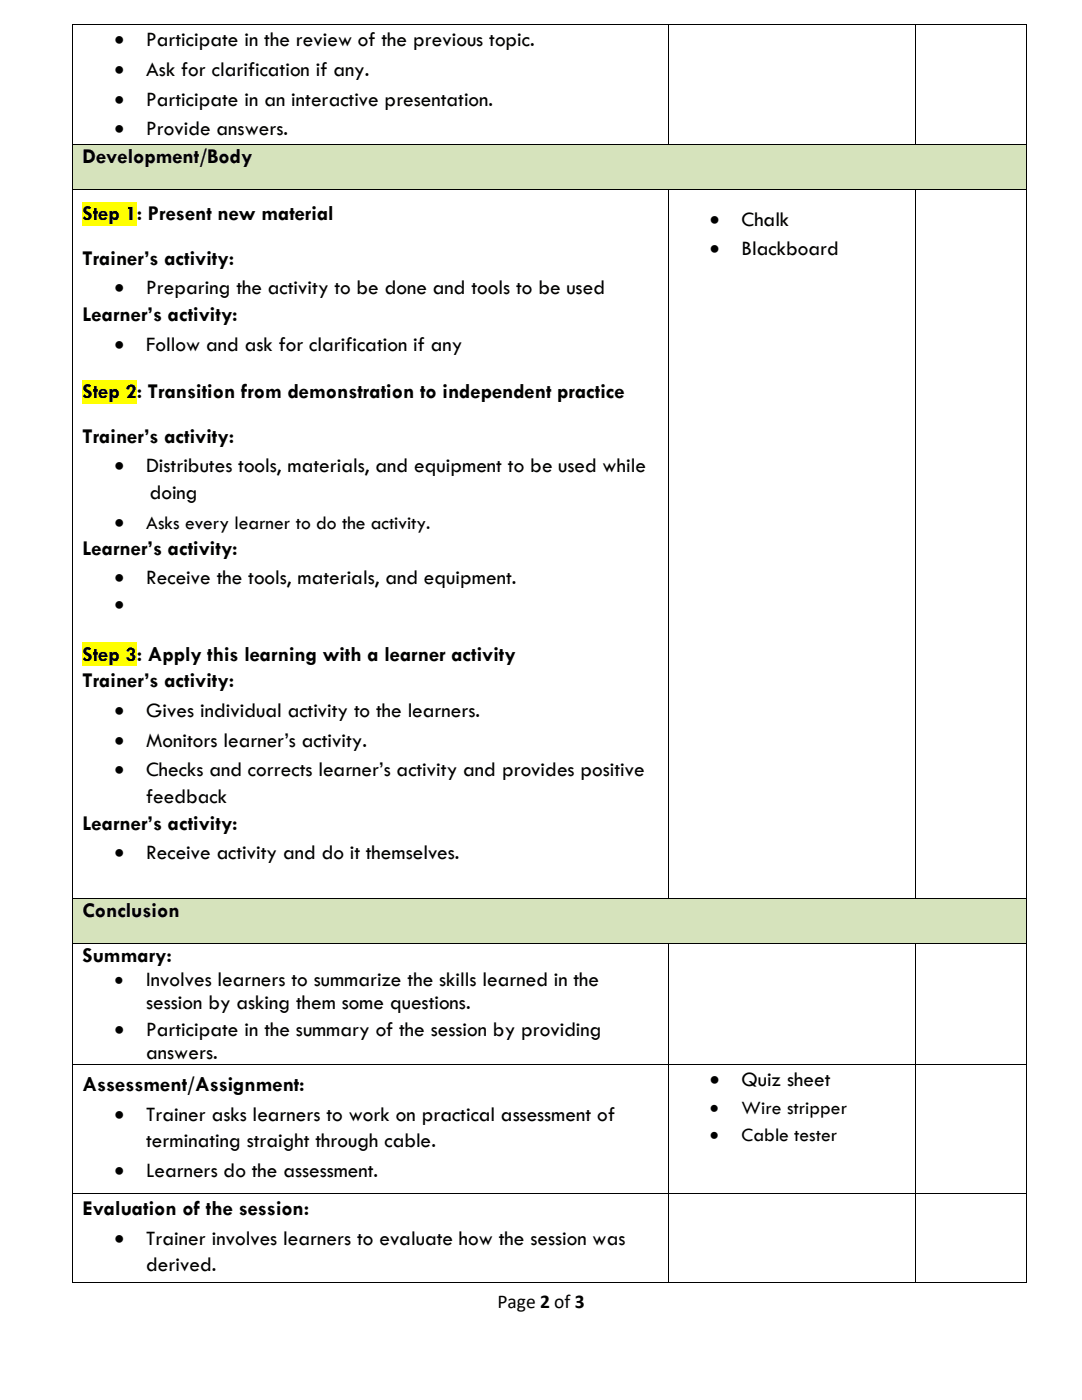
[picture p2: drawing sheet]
<svg xmlns="http://www.w3.org/2000/svg" width="216mm" height="279mm" viewBox="0 0 216 279" stroke-linecap="round" stroke-linejoin="round" font-family="sans-serif">
<defs><g id="words">
<g font-size="4.2">
<text x="22.8" y="9.2">•</text>
<text x="29.2" y="9.2">Participate in the review of the previous topic.</text>
<text x="22.8" y="15.2">•</text>
<text x="29.2" y="15.2">Ask for clarification if any.</text>
<text x="22.8" y="21.1">•</text>
<text x="29.2" y="21.1">Participate in an interactive presentation.</text>
<text x="22.8" y="27">•</text>
<text x="29.2" y="27">Provide answers.</text>
<text x="16.5" y="32.5">Development/Body</text>
<text x="16.5" y="43.9">Step 1</text>
<text x="27.3" y="43.9">:</text>
<text x="29.5" y="43.9">Present new material</text>
<text x="141.6" y="45">•</text>
<text x="148" y="45">Chalk</text>
<text x="16.5" y="52.8">Trainer’s activity:</text>
<text x="141.6" y="51">•</text>
<text x="148" y="51">Blackboard</text>
<text x="22.8" y="58.7">•</text>
<text x="29.2" y="58.7">Preparing the activity to be done and tools to be used</text>
<text x="16.5" y="64">Learner’s activity:</text>
<text x="22.8" y="70">•</text>
<text x="29.2" y="70">Follow and ask for clarification if any</text>
<text x="16.5" y="79.5">Step 2</text>
<text x="27.3" y="79.5">:</text>
<text x="29.5" y="79.5">Transition from demonstration to independent practice</text>
<text x="16.5" y="88.3">Trainer’s activity:</text>
<text x="22.8" y="94.3">•</text>
<text x="29.2" y="94.3">Distributes tools, materials, and equipment to be used while</text>
<text x="29.9" y="99.6">doing</text>
<text x="22.8" y="105.5">•</text>
<text x="16.5" y="110.7">Learner’s activity:</text>
<text x="22.8" y="116.6">•</text>
<text x="29.2" y="116.6">Receive the tools, materials, and equipment.</text>
<text x="22.8" y="121.9">•</text>
<text x="16.5" y="131.8">Step 3</text>
<text x="27.3" y="131.8">:</text>
<text x="29.5" y="131.8">Apply this learning with a learner activity</text>
<text x="16.5" y="137.1">Trainer’s activity:</text>
<text x="22.8" y="143.1">•</text>
<text x="29.2" y="143.1">Gives individual activity to the learners.</text>
<text x="22.8" y="149">•</text>
<text x="29.2" y="149">Monitors learner’s activity.</text>
<text x="22.8" y="155">•</text>
<text x="29.2" y="155">Checks and corrects learner’s activity and provides positive</text>
<text x="29.2" y="160.3">feedback</text>
<text x="16.5" y="165.5">Learner’s activity:</text>
<text x="22.8" y="171.5">•</text>
<text x="29.2" y="171.5">Receive activity and do it themselves.</text>
<text x="16.5" y="182.9">Conclusion</text>
<text x="16.5" y="192">Summary:</text>
<text x="29.2" y="196.8">Involves learners to summarize the skills learned in the</text>
<text x="29.2" y="201.5">session by asking them some questions.</text>
<text x="22.8" y="206.7">•</text>
<text x="29.2" y="206.7">Participate in the summary of the session by providing</text>
<text x="29.2" y="211.3">answers.</text>
<text x="16.5" y="217.7">Assessment/Assignment:</text>
<text x="141.6" y="216.7">•</text>
<text x="148" y="216.7">Quiz sheet</text>
<text x="22.8" y="223.6">•</text>
<text x="29.2" y="223.6">Trainer asks learners to work on practical assessment of</text>
<text x="29.2" y="228.9">terminating straight through cable.</text>
<text x="22.8" y="234.9">•</text>
<text x="29.2" y="234.9">Learners do the assessment.</text>
<text x="16.5" y="242.5">Evaluation of the session:</text>
<text x="22.8" y="248.4">•</text>
<text x="29.2" y="248.4">Trainer involves learners to evaluate how the session was</text>
<text x="29.2" y="253.7">derived.</text>
</g>
<g font-size="3.9">
<text x="29.2" y="105.5">Asks every learner to do the activity.</text>
<text x="22.8" y="196.8">•</text>
<text x="141.6" y="222.3">•</text>
<text x="141.6" y="227.7">•</text>
<text x="148" y="222.3">Wire stripper</text>
<text x="148" y="227.7">Cable tester</text>
<text x="99.2" y="260.9">Page 2 of 3</text>
</g>
</g></defs>
<g fill="#000">
<path d="M14.5 4.8h.1v.2h-.1z" fill-rule="evenodd"/>
<path d="M14.5 4.8h.1v.2h-.1z" fill-rule="evenodd"/>
<path d="M133.3 4.8h.2v.2h-.2z" fill-rule="evenodd"/>
<path d="M182.5 4.8h.2v.2h-.2z" fill-rule="evenodd"/>
<path d="M204.8 4.8h.1v.2h-.1z" fill-rule="evenodd"/>
<path d="M204.8 4.8h.1v.2h-.1z" fill-rule="evenodd"/>
</g>
<path d="M14.6 5v23.7M14.6 4.9h118.7M133.4 5v23.7M133.5 4.9h49M182.6 5v23.7M182.7 4.9h22.1M204.9 5v23.7" fill="none" stroke="#000" stroke-width=".2"/>
<g fill="#d6e3bc">
<path d="M14.6 28.8h190.1v8.9h-190.1z" fill-rule="evenodd"/>
<path d="M16.5 28.8h186.4v8.9h-186.4z" fill-rule="evenodd"/>
</g>
<g fill="#000">
<path d="M14.5 28.7h.1v.1h-.1z" fill-rule="evenodd"/>
<path d="M133.3 28.7h.2v.1h-.2z" fill-rule="evenodd"/>
<path d="M182.5 28.7h.2v.1h-.2z" fill-rule="evenodd"/>
<path d="M204.8 28.7h.1v.1h-.1z" fill-rule="evenodd"/>
</g>
<path d="M14.6 28.8v8.9M14.6 28.8h118.7M133.5 28.8h49M182.7 28.8h22.1M204.9 28.8v8.9" fill="none" stroke="#000" stroke-width=".2"/>
<g fill="#ff0">
<path d="M16.5 40.3h10.8v4.6h-10.8z" fill-rule="evenodd"/>
<path d="M16.5 75.9h10.8v4.6h-10.8z" fill-rule="evenodd"/>
<path d="M16.5 128.2h10.8v4.6h-10.8z" fill-rule="evenodd"/>
</g>
<g fill="#000">
<path d="M14.5 37.7h.1v.2h-.1z" fill-rule="evenodd"/>
<path d="M133.3 37.7h.2v.2h-.2z" fill-rule="evenodd"/>
<path d="M182.5 37.7h.2v.2h-.2z" fill-rule="evenodd"/>
<path d="M204.8 37.7h.1v.2h-.1z" fill-rule="evenodd"/>
<path d="M14.5 47.1h.1v.2h-.1z" fill-rule="evenodd"/>
<path d="M14.5 56.5h.1v.2h-.1z" fill-rule="evenodd"/>
<path d="M133.3 47.1h.2v.2h-.2z" fill-rule="evenodd"/>
<path d="M133.3 56.5h.2v.2h-.2z" fill-rule="evenodd"/>
<path d="M182.5 47.1h.2v.2h-.2z" fill-rule="evenodd"/>
<path d="M182.5 56.5h.2v.2h-.2z" fill-rule="evenodd"/>
<path d="M204.8 47.1h.1v.2h-.1z" fill-rule="evenodd"/>
<path d="M204.8 56.5h.1v.2h-.1z" fill-rule="evenodd"/>
</g>
<g fill="none" stroke="#000" stroke-width=".2">
<path d="M14.6 37.9v9.2M14.6 37.8h118.7M133.4 37.9v9.2M133.5 37.8h49M182.6 37.9v9.2M182.7 37.8h22.1M204.9 37.9v9.2M14.6 47.3v9.2M14.6 56.7v122.4M133.4 47.3v9.2M133.4 56.7v122.4M182.6 47.3v9.2"/>
<path d="M182.6 56.7v122.4M204.9 47.3v9.2M204.9 56.7v122.4"/>
</g>
<g fill="#d6e3bc">
<path d="M14.6 179.3h190.1v8.9h-190.1z" fill-rule="evenodd"/>
<path d="M16.5 179.3h186.4v8.9h-186.4z" fill-rule="evenodd"/>
</g>
<g fill="#000">
<path d="M14.5 179.1h.1v.2h-.1z" fill-rule="evenodd"/>
<path d="M133.3 179.1h.2v.2h-.2z" fill-rule="evenodd"/>
<path d="M182.5 179.1h.2v.2h-.2z" fill-rule="evenodd"/>
<path d="M204.8 179.1h.1v.2h-.1z" fill-rule="evenodd"/>
<path d="M14.5 188.2h.1v.1h-.1z" fill-rule="evenodd"/>
<path d="M133.3 188.2h.2v.1h-.2z" fill-rule="evenodd"/>
<path d="M182.5 188.2h.2v.1h-.2z" fill-rule="evenodd"/>
<path d="M204.8 188.2h.1v.1h-.1z" fill-rule="evenodd"/>
<path d="M14.5 212.3h.1v.2h-.1z" fill-rule="evenodd"/>
<path d="M133.3 212.3h.2v.2h-.2z" fill-rule="evenodd"/>
<path d="M182.5 212.3h.2v.2h-.2z" fill-rule="evenodd"/>
<path d="M204.8 212.3h.1v.2h-.1z" fill-rule="evenodd"/>
<path d="M14.5 238.1h.1v.2h-.1z" fill-rule="evenodd"/>
<path d="M133.3 238.1h.2v.2h-.2z" fill-rule="evenodd"/>
<path d="M182.5 238.1h.2v.2h-.2z" fill-rule="evenodd"/>
<path d="M204.8 238.1h.1v.2h-.1z" fill-rule="evenodd"/>
<path d="M14.5 255.9h.1v.2h-.1z" fill-rule="evenodd"/>
<path d="M14.5 255.9h.1v.2h-.1z" fill-rule="evenodd"/>
<path d="M133.3 255.9h.2v.2h-.2z" fill-rule="evenodd"/>
<path d="M182.5 255.9h.2v.2h-.2z" fill-rule="evenodd"/>
<path d="M204.8 255.9h.1v.2h-.1z" fill-rule="evenodd"/>
<path d="M204.8 255.9h.1v.2h-.1z" fill-rule="evenodd"/>
</g>
<g fill="none" stroke="#000" stroke-width=".2">
<path d="M14.6 179.3v8.9M14.6 179.2h118.7M133.5 179.2h49M182.7 179.2h22.1M204.9 179.3v8.9M14.6 188.3v24M14.6 188.2h118.7M133.4 188.3v24M133.5 188.2h49M182.6 188.3v24M182.7 188.2h22.1M204.9 188.3v24"/>
<path d="M14.6 212.5v25.6M14.6 212.4h118.7M133.4 212.5v25.6M133.5 212.4h49M182.6 212.5v25.6M182.7 212.4h22.1M204.9 212.5v25.6M14.6 238.3v17.6M14.6 238.2h118.7M133.4 238.3v17.6M133.5 238.2h49M182.6 238.3v17.6"/>
<path d="M182.7 238.2h22.1M204.9 238.3v17.6M14.6 256h118.7M133.5 256h49M182.7 256h22.1"/>
</g>
<use href="#words"/>
</svg>
